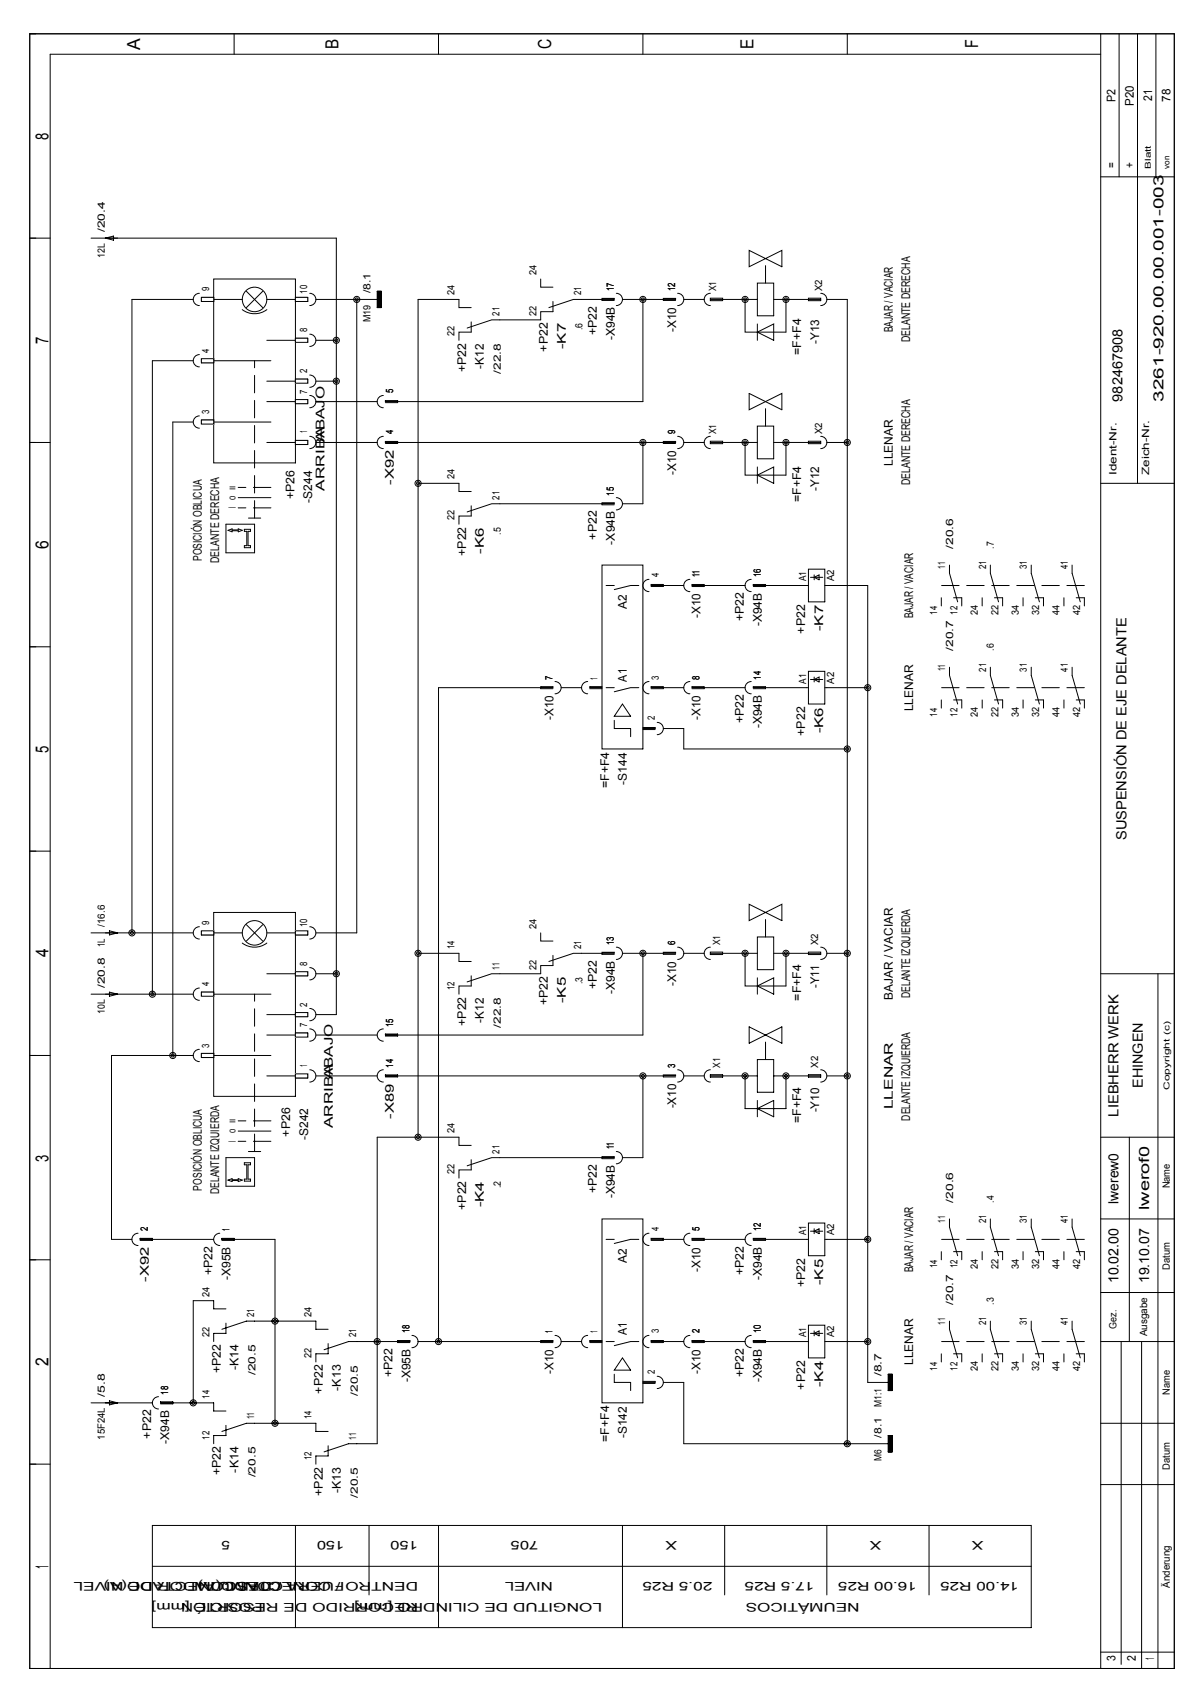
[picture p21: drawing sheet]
<svg xmlns="http://www.w3.org/2000/svg" width="210mm" height="297mm" viewBox="0 0 210 297" stroke-linecap="round" stroke-linejoin="round" font-family="sans-serif">
<defs><g id="words">
<g font-size="3.2">
<text x="24.7" y="8.7" transform="rotate(-90 24.7 8.7)">A</text>
<text x="59.7" y="8.6" transform="rotate(-90 59.7 8.6)">B</text>
<text x="97.1" y="8.7" transform="rotate(-90 97.1 8.7)">C</text>
<text x="132.8" y="8.6" transform="rotate(-90 132.8 8.6)">E</text>
<text x="172.4" y="8.5" transform="rotate(-90 172.4 8.5)">F</text>
<text x="8.5" y="24.7" transform="rotate(-90 8.5 24.7)">8</text>
<text x="8.5" y="60.7" transform="rotate(-90 8.5 60.7)">7</text>
<text x="8.5" y="96.7" transform="rotate(-90 8.5 96.7)">6</text>
<text x="8.5" y="132.7" transform="rotate(-90 8.5 132.7)">5</text>
<text x="8.5" y="168.8" transform="rotate(-90 8.5 168.8)">4</text>
<text x="8.5" y="204.8" transform="rotate(-90 8.5 204.8)">3</text>
<text x="8.5" y="240.8" transform="rotate(-90 8.5 240.8)">2</text>
<text x="8.5" y="276.5" transform="rotate(-90 8.5 276.5)">1</text>
</g>
<g font-size="2.5">
<text x="197.8" y="70.8" transform="rotate(-90 197.8 70.8)">982467908</text>
<text x="205" y="70.8" transform="rotate(-90 205 70.8)">3261-920.00.00.001-003</text>
<text x="198.6" y="148.1" transform="rotate(-90 198.6 148.1)">SUSPENSIÓN DE EJE DELANTE</text>
<text x="201.4" y="191.8" transform="rotate(-90 201.4 191.8)">EHINGEN</text>
<text x="197.1" y="196.8" transform="rotate(-90 197.1 196.8)">LIEBHERR WERK</text>
<text x="197.1" y="212.2" transform="rotate(-90 197.1 212.2)">lwerew0</text>
<text x="202.5" y="213.3" transform="rotate(-90 202.5 213.3)">lwerof0</text>
<text x="197.1" y="226.2" transform="rotate(-90 197.1 226.2)">10.02.00</text>
<text x="202.5" y="226.2" transform="rotate(-90 202.5 226.2)">19.10.07</text>
</g>
<g font-size="2.1">
<text x="196.6" y="18" transform="rotate(-90 196.6 18)">P2</text>
<text x="203.1" y="17.7" transform="rotate(-90 203.1 17.7)">21</text>
<text x="206.3" y="17.9" transform="rotate(-90 206.3 17.9)">78</text>
<text x="199.8" y="18.6" transform="rotate(-90 199.8 18.6)">P20</text>
<text x="196.6" y="29.6" transform="rotate(-90 196.6 29.6)">=</text>
<text x="199.8" y="29.6" transform="rotate(-90 199.8 29.6)">+</text>
<text x="105.2" y="59.1" transform="rotate(-90 105.2 59.1)">+P22</text>
<text x="108.3" y="60" transform="rotate(-90 108.3 60)">-X94B</text>
<text x="119.1" y="58.5" transform="rotate(-90 119.1 58.5)">-X10</text>
<text x="157.3" y="58.6" transform="rotate(-90 157.3 58.6)">BAJAR / VACIAR</text>
<text x="82.1" y="65.6" transform="rotate(-90 82.1 65.6)">+P22</text>
<text x="85.3" y="65" transform="rotate(-90 85.3 65)">-K12</text>
<text x="96.5" y="62" transform="rotate(-90 96.5 62)">+P22</text>
<text x="99.7" y="61.6" transform="rotate(-90 99.7 61.6)">-K7</text>
<text x="141.2" y="62.6" transform="rotate(-90 141.2 62.6)">=F+F4</text>
<text x="144.4" y="60.7" transform="rotate(-90 144.4 60.7)">-Y13</text>
<text x="160.4" y="60.3" transform="rotate(-90 160.4 60.3)">DELANTE DERECHA</text>
<text x="57.2" y="77.8" transform="rotate(-90 57.2 77.8)">ABAJO</text>
<text x="119.1" y="83.7" transform="rotate(-90 119.1 83.7)">-X10</text>
<text x="157.3" y="82.1" transform="rotate(-90 157.3 82.1)">LLENAR</text>
<text x="51.9" y="88" transform="rotate(-90 51.9 88)">+P26</text>
<text x="55" y="88.6" transform="rotate(-90 55 88.6)">-S244</text>
<text x="57.2" y="86.5" transform="rotate(-90 57.2 86.5)">ARRIBA</text>
<text x="69.4" y="85.4" transform="rotate(-90 69.4 85.4)">-X92</text>
<text x="141.2" y="88.5" transform="rotate(-90 141.2 88.5)">=F+F4</text>
<text x="144.4" y="86.5" transform="rotate(-90 144.4 86.5)">-Y12</text>
<text x="160.4" y="85.5" transform="rotate(-90 160.4 85.5)">DELANTE DERECHA</text>
<text x="105.2" y="95.1" transform="rotate(-90 105.2 95.1)">+P22</text>
<text x="108.3" y="96" transform="rotate(-90 108.3 96)">-X94B</text>
<text x="35.6" y="98.9" transform="rotate(-90 35.6 98.9)">POSICIÓN OBLICUA</text>
<text x="38.6" y="99.2" transform="rotate(-90 38.6 99.2)">DELANTE DERECHA</text>
<text x="82.1" y="98" transform="rotate(-90 82.1 98)">+P22</text>
<text x="85.3" y="97.6" transform="rotate(-90 85.3 97.6)">-K6</text>
<text x="110.5" y="107.3" transform="rotate(-90 110.5 107.3)">A2</text>
<text x="123.5" y="108.9" transform="rotate(-90 123.5 108.9)">-X10</text>
<text x="131.1" y="109.5" transform="rotate(-90 131.1 109.5)">+P22</text>
<text x="134.3" y="110.4" transform="rotate(-90 134.3 110.4)">-X94B</text>
<text x="141.9" y="111.7" transform="rotate(-90 141.9 111.7)">+P22</text>
<text x="145.1" y="111.3" transform="rotate(-90 145.1 111.3)">-K7</text>
<text x="160.9" y="109" transform="rotate(-90 160.9 109)">BAJAR / VACIAR</text>
<text x="110.5" y="120.2" transform="rotate(-90 110.5 120.2)">A1</text>
<text x="160.9" y="125.4" transform="rotate(-90 160.9 125.4)">LLENAR</text>
<text x="97.5" y="127" transform="rotate(-90 97.5 127)">-X10</text>
<text x="123.5" y="127" transform="rotate(-90 123.5 127)">-X10</text>
<text x="131.1" y="127.5" transform="rotate(-90 131.1 127.5)">+P22</text>
<text x="134.3" y="128.4" transform="rotate(-90 134.3 128.4)">-X94B</text>
<text x="141.9" y="129.7" transform="rotate(-90 141.9 129.7)">+P22</text>
<text x="145.1" y="129.3" transform="rotate(-90 145.1 129.3)">-K6</text>
<text x="107.3" y="138.9" transform="rotate(-90 107.3 138.9)">=F+F4</text>
<text x="110.5" y="138.4" transform="rotate(-90 110.5 138.4)">-S144</text>
<text x="119.1" y="173.8" transform="rotate(-90 119.1 173.8)">-X10</text>
<text x="96.5" y="177.2" transform="rotate(-90 96.5 177.2)">+P22</text>
<text x="99.7" y="176.8" transform="rotate(-90 99.7 176.8)">-K5</text>
<text x="105.2" y="174.4" transform="rotate(-90 105.2 174.4)">+P22</text>
<text x="108.3" y="175.2" transform="rotate(-90 108.3 175.2)">-X94B</text>
<text x="141.2" y="176.4" transform="rotate(-90 141.2 176.4)">=F+F4</text>
<text x="144.4" y="174.1" transform="rotate(-90 144.4 174.1)">-Y11</text>
<text x="157.3" y="176.2" transform="rotate(-90 157.3 176.2)">BAJAR / VACIAR</text>
<text x="160.4" y="175.9" transform="rotate(-90 160.4 175.9)">DELANTE IZQUIERDA</text>
<text x="82.1" y="180.8" transform="rotate(-90 82.1 180.8)">+P22</text>
<text x="85.3" y="180.3" transform="rotate(-90 85.3 180.3)">-K12</text>
<text x="58.6" y="190.2" transform="rotate(-90 58.6 190.2)">ABAJO</text>
<text x="69.4" y="197.2" transform="rotate(-90 69.4 197.2)">-X89</text>
<text x="119.1" y="195.4" transform="rotate(-90 119.1 195.4)">-X10</text>
<text x="144.4" y="196.1" transform="rotate(-90 144.4 196.1)">-Y10</text>
<text x="157.3" y="195.5" transform="rotate(-90 157.3 195.5)">LLENAR</text>
<text x="160.4" y="197.5" transform="rotate(-90 160.4 197.5)">DELANTE IZQUIERDA</text>
<text x="51.2" y="200.4" transform="rotate(-90 51.2 200.4)">+P26</text>
<text x="54.3" y="201" transform="rotate(-90 54.3 201)">-S242</text>
<text x="58.6" y="198.9" transform="rotate(-90 58.6 198.9)">ARRIBA</text>
<text x="141.2" y="198" transform="rotate(-90 141.2 198)">=F+F4</text>
<text x="35.6" y="209.9" transform="rotate(-90 35.6 209.9)">POSICIÓN OBLICUA</text>
<text x="38.6" y="210.5" transform="rotate(-90 38.6 210.5)">DELANTE IZQUIERDA</text>
<text x="82.1" y="213.3" transform="rotate(-90 82.1 213.3)">+P22</text>
<text x="85.3" y="212.9" transform="rotate(-90 85.3 212.9)">-K4</text>
<text x="105.2" y="210.4" transform="rotate(-90 105.2 210.4)">+P22</text>
<text x="108.3" y="211.3" transform="rotate(-90 108.3 211.3)">-X94B</text>
<text x="26.2" y="225.9" transform="rotate(-90 26.2 225.9)">-X92</text>
<text x="37.5" y="224.8" transform="rotate(-90 37.5 224.8)">+P22</text>
<text x="40.6" y="225.7" transform="rotate(-90 40.6 225.7)">-X95B</text>
<text x="110.5" y="222.6" transform="rotate(-90 110.5 222.6)">A2</text>
<text x="123.5" y="224.2" transform="rotate(-90 123.5 224.2)">-X10</text>
<text x="131.1" y="224.8" transform="rotate(-90 131.1 224.8)">+P22</text>
<text x="134.3" y="225.7" transform="rotate(-90 134.3 225.7)">-X94B</text>
<text x="141.9" y="227" transform="rotate(-90 141.9 227)">+P22</text>
<text x="145.1" y="226.6" transform="rotate(-90 145.1 226.6)">-K5</text>
<text x="160.9" y="224.3" transform="rotate(-90 160.9 224.3)">BAJAR / VACIAR</text>
<text x="110.5" y="235.4" transform="rotate(-90 110.5 235.4)">A1</text>
<text x="38.9" y="242.1" transform="rotate(-90 38.9 242.1)">+P22</text>
<text x="42.1" y="241.6" transform="rotate(-90 42.1 241.6)">-K14</text>
<text x="56.9" y="245.7" transform="rotate(-90 56.9 245.7)">+P22</text>
<text x="60.1" y="245.2" transform="rotate(-90 60.1 245.2)">-K13</text>
<text x="69.2" y="242.8" transform="rotate(-90 69.2 242.8)">+P22</text>
<text x="72.3" y="243.7" transform="rotate(-90 72.3 243.7)">-X95B</text>
<text x="97.5" y="242.2" transform="rotate(-90 97.5 242.2)">-X10</text>
<text x="123.5" y="242.2" transform="rotate(-90 123.5 242.2)">-X10</text>
<text x="131.1" y="242.8" transform="rotate(-90 131.1 242.8)">+P22</text>
<text x="134.3" y="243.7" transform="rotate(-90 134.3 243.7)">-X94B</text>
<text x="141.9" y="245" transform="rotate(-90 141.9 245)">+P22</text>
<text x="145.1" y="244.6" transform="rotate(-90 145.1 244.6)">-K4</text>
<text x="160.9" y="240.6" transform="rotate(-90 160.9 240.6)">LLENAR</text>
<text x="26.7" y="253.6" transform="rotate(-90 26.7 253.6)">+P22</text>
<text x="29.8" y="254.5" transform="rotate(-90 29.8 254.5)">-X94B</text>
<text x="107.3" y="254.2" transform="rotate(-90 107.3 254.2)">=F+F4</text>
<text x="110.5" y="253.5" transform="rotate(-90 110.5 253.5)">-S142</text>
<text x="38.9" y="260.1" transform="rotate(-90 38.9 260.1)">+P22</text>
<text x="42.1" y="259.6" transform="rotate(-90 42.1 259.6)">-K14</text>
<text x="56.9" y="263.7" transform="rotate(-90 56.9 263.7)">+P22</text>
<text x="60.1" y="263.2" transform="rotate(-90 60.1 263.2)">-K13</text>
<text x="40.6" y="271.7" transform="rotate(-180 40.6 271.7)">5</text>
<text x="60.7" y="271.7" transform="rotate(-180 60.7 271.7)">150</text>
<text x="73.7" y="271.7" transform="rotate(-180 73.7 271.7)">150</text>
<text x="94.9" y="271.7" transform="rotate(-180 94.9 271.7)">705</text>
<text x="119.3" y="271.7" transform="rotate(-180 119.3 271.7)">X</text>
<text x="155.3" y="271.7" transform="rotate(-180 155.3 271.7)">X</text>
<text x="173.4" y="271.7" transform="rotate(-180 173.4 271.7)">X</text>
<text x="49.9" y="278.9" transform="rotate(-180 49.9 278.9)">CONMUTADOR DE NIVEL</text>
<text x="60.7" y="278.9" transform="rotate(-180 60.7 278.9)">FUERA / DESCONECTADO(A)</text>
<text x="73.7" y="278.9" transform="rotate(-180 73.7 278.9)">DENTRO / CONECTADO(A)</text>
<text x="97.5" y="278.9" transform="rotate(-180 97.5 278.9)">NIVEL</text>
<text x="125.6" y="278.9" transform="rotate(-180 125.6 278.9)">20.5 R25</text>
<text x="143.6" y="278.9" transform="rotate(-180 143.6 278.9)">17.5 R25</text>
<text x="161.6" y="278.9" transform="rotate(-180 161.6 278.9)">16.00 R25</text>
<text x="179.6" y="278.9" transform="rotate(-180 179.6 278.9)">14.00 R25</text>
<text x="46.3" y="282.5" transform="rotate(-180 46.3 282.5)">POSICIÓN</text>
<text x="73.7" y="282.5" transform="rotate(-180 73.7 282.5)">RECORRIDO DE RESORTE [mm]</text>
<text x="106.1" y="282.5" transform="rotate(-180 106.1 282.5)">LONGITUD DE CILINDRO [mm]</text>
<text x="151.5" y="282.5" transform="rotate(-180 151.5 282.5)">NEUMÁTICOS</text>
<text x="196.6" y="292.9" transform="rotate(-90 196.6 292.9)">3</text>
<text x="200.2" y="292.8" transform="rotate(-90 200.2 292.8)">2</text>
<text x="203.4" y="292.6" transform="rotate(-90 203.4 292.6)">1</text>
</g>
<g font-size="1.8">
<text x="18.5" y="40.9" transform="rotate(-90 18.5 40.9)">/20.4</text>
<text x="18.5" y="45.5" transform="rotate(-90 18.5 45.5)">12L</text>
<text x="36.9" y="51.4" transform="rotate(-90 36.9 51.4)">9</text>
<text x="54.1" y="51.8" transform="rotate(-90 54.1 51.8)">10</text>
<text x="65.3" y="51.7" transform="rotate(-90 65.3 51.7)">/8.1</text>
<text x="80.1" y="52.1" transform="rotate(-90 80.1 52.1)">24</text>
<text x="94.5" y="48.5" transform="rotate(-90 94.5 48.5)">24</text>
<text x="102.4" y="52.1" transform="rotate(-90 102.4 52.1)">21</text>
<text x="108.2" y="51.3" transform="rotate(-90 108.2 51.3)">17</text>
<text x="119" y="51.3" transform="rotate(-90 119 51.3)">12</text>
<text x="126.2" y="51.3" transform="rotate(-90 126.2 51.3)">X1</text>
<text x="144.9" y="51.3" transform="rotate(-90 144.9 51.3)">X2</text>
<text x="54.1" y="58.6" transform="rotate(-90 54.1 58.6)">8</text>
<text x="65.3" y="56.8" transform="rotate(-90 65.3 56.8)">M19</text>
<text x="80.1" y="59.3" transform="rotate(-90 80.1 59.3)">22</text>
<text x="88" y="55.7" transform="rotate(-90 88 55.7)">21</text>
<text x="94.5" y="55.7" transform="rotate(-90 94.5 55.7)">22</text>
<text x="102.7" y="58.2" transform="rotate(-90 102.7 58.2)">.6</text>
<text x="36.9" y="62.2" transform="rotate(-90 36.9 62.2)">4</text>
<text x="54.1" y="65.8" transform="rotate(-90 54.1 65.8)">2</text>
<text x="88.3" y="65.9" transform="rotate(-90 88.3 65.9)">/22.8</text>
<text x="54.1" y="69.4" transform="rotate(-90 54.1 69.4)">7</text>
<text x="69.3" y="69.4" transform="rotate(-90 69.3 69.4)">5</text>
<text x="36.9" y="73" transform="rotate(-90 36.9 73)">3</text>
<text x="54.1" y="76.4" transform="rotate(-90 54.1 76.4)">1</text>
<text x="69.3" y="76.6" transform="rotate(-90 69.3 76.6)">4</text>
<text x="119" y="76.6" transform="rotate(-90 119 76.6)">9</text>
<text x="126.2" y="76.6" transform="rotate(-90 126.2 76.6)">X1</text>
<text x="144.9" y="76.6" transform="rotate(-90 144.9 76.6)">X2</text>
<text x="196.8" y="83.8" transform="rotate(-90 196.8 83.8)">Ident-Nr.</text>
<text x="202.6" y="83.8" transform="rotate(-90 202.6 83.8)">Zeich-Nr.</text>
<text x="41.5" y="89.6" transform="rotate(-90 41.5 89.6)">I</text>
<text x="80.1" y="84.5" transform="rotate(-90 80.1 84.5)">24</text>
<text x="88" y="88.1" transform="rotate(-90 88 88.1)">21</text>
<text x="108.2" y="87.4" transform="rotate(-90 108.2 87.4)">15</text>
<text x="80.1" y="91.7" transform="rotate(-90 80.1 91.7)">22</text>
<text x="88.3" y="94.2" transform="rotate(-90 88.3 94.2)">.5</text>
<text x="116.1" y="101.8" transform="rotate(-90 116.1 101.8)">4</text>
<text x="123.3" y="101.8" transform="rotate(-90 123.3 101.8)">11</text>
<text x="134.1" y="101.8" transform="rotate(-90 134.1 101.8)">16</text>
<text x="166.6" y="100.3" transform="rotate(-90 166.6 100.3)">11</text>
<text x="168" y="96.7" transform="rotate(-90 168 96.7)">/20.6</text>
<text x="173.8" y="100.4" transform="rotate(-90 173.8 100.4)">21</text>
<text x="175.2" y="96.7" transform="rotate(-90 175.2 96.7)">.7</text>
<text x="181" y="100.4" transform="rotate(-90 181 100.4)">31</text>
<text x="188.2" y="100.4" transform="rotate(-90 188.2 100.4)">41</text>
<text x="142.1" y="102.5" transform="rotate(-90 142.1 102.5)">A1</text>
<text x="147" y="102.5" transform="rotate(-90 147 102.5)">A2</text>
<text x="165.1" y="108.3" transform="rotate(-90 165.1 108.3)">14</text>
<text x="168.7" y="108.3" transform="rotate(-90 168.7 108.3)">12</text>
<text x="172.3" y="108.4" transform="rotate(-90 172.3 108.4)">24</text>
<text x="175.9" y="108.4" transform="rotate(-90 175.9 108.4)">22</text>
<text x="179.5" y="108.4" transform="rotate(-90 179.5 108.4)">34</text>
<text x="183.2" y="108.4" transform="rotate(-90 183.2 108.4)">32</text>
<text x="186.8" y="108.4" transform="rotate(-90 186.8 108.4)">44</text>
<text x="190.4" y="108.4" transform="rotate(-90 190.4 108.4)">42</text>
<text x="97.4" y="119.8" transform="rotate(-90 97.4 119.8)">7</text>
<text x="105.3" y="119.8" transform="rotate(-90 105.3 119.8)">1</text>
<text x="116.1" y="119.8" transform="rotate(-90 116.1 119.8)">3</text>
<text x="123.3" y="119.8" transform="rotate(-90 123.3 119.8)">8</text>
<text x="134.1" y="119.8" transform="rotate(-90 134.1 119.8)">14</text>
<text x="166.6" y="118.3" transform="rotate(-90 166.6 118.3)">11</text>
<text x="168" y="114.7" transform="rotate(-90 168 114.7)">/20.7</text>
<text x="173.8" y="118.4" transform="rotate(-90 173.8 118.4)">21</text>
<text x="175.2" y="114.7" transform="rotate(-90 175.2 114.7)">.6</text>
<text x="181" y="118.4" transform="rotate(-90 181 118.4)">31</text>
<text x="188.2" y="118.4" transform="rotate(-90 188.2 118.4)">41</text>
<text x="142.1" y="120.5" transform="rotate(-90 142.1 120.5)">A1</text>
<text x="147" y="120.5" transform="rotate(-90 147 120.5)">A2</text>
<text x="115.4" y="127" transform="rotate(-90 115.4 127)">2</text>
<text x="165.1" y="126.3" transform="rotate(-90 165.1 126.3)">14</text>
<text x="168.7" y="126.3" transform="rotate(-90 168.7 126.3)">12</text>
<text x="172.3" y="126.4" transform="rotate(-90 172.3 126.4)">24</text>
<text x="175.9" y="126.4" transform="rotate(-90 175.9 126.4)">22</text>
<text x="179.5" y="126.4" transform="rotate(-90 179.5 126.4)">34</text>
<text x="183.2" y="126.4" transform="rotate(-90 183.2 126.4)">32</text>
<text x="186.8" y="126.4" transform="rotate(-90 186.8 126.4)">44</text>
<text x="190.4" y="126.4" transform="rotate(-90 190.4 126.4)">42</text>
<text x="18.5" y="167" transform="rotate(-90 18.5 167)">1L</text>
<text x="18.5" y="163.4" transform="rotate(-90 18.5 163.4)">/16.6</text>
<text x="36.9" y="163.1" transform="rotate(-90 36.9 163.1)">9</text>
<text x="54.1" y="163.5" transform="rotate(-90 54.1 163.5)">10</text>
<text x="80.1" y="167.3" transform="rotate(-90 80.1 167.3)">14</text>
<text x="94.5" y="163.7" transform="rotate(-90 94.5 163.7)">24</text>
<text x="102.4" y="167.3" transform="rotate(-90 102.4 167.3)">21</text>
<text x="108.2" y="166.6" transform="rotate(-90 108.2 166.6)">13</text>
<text x="119" y="166.6" transform="rotate(-90 119 166.6)">6</text>
<text x="126.9" y="166.6" transform="rotate(-90 126.9 166.6)">X1</text>
<text x="144.2" y="166.6" transform="rotate(-90 144.2 166.6)">X2</text>
<text x="36.9" y="173.9" transform="rotate(-90 36.9 173.9)">4</text>
<text x="54.1" y="170.3" transform="rotate(-90 54.1 170.3)">8</text>
<text x="88" y="170.9" transform="rotate(-90 88 170.9)">11</text>
<text x="94.5" y="170.9" transform="rotate(-90 94.5 170.9)">22</text>
<text x="102.7" y="173.5" transform="rotate(-90 102.7 173.5)">.3</text>
<text x="18.5" y="178.8" transform="rotate(-90 18.5 178.8)">10L</text>
<text x="18.5" y="174.2" transform="rotate(-90 18.5 174.2)">/20.8</text>
<text x="54.1" y="177.5" transform="rotate(-90 54.1 177.5)">2</text>
<text x="80.1" y="174.5" transform="rotate(-90 80.1 174.5)">12</text>
<text x="36.9" y="184.7" transform="rotate(-90 36.9 184.7)">3</text>
<text x="54.1" y="181.1" transform="rotate(-90 54.1 181.1)">7</text>
<text x="69.3" y="181" transform="rotate(-90 69.3 181)">15</text>
<text x="88.3" y="181.2" transform="rotate(-90 88.3 181.2)">/22.8</text>
<text x="54.1" y="188.1" transform="rotate(-90 54.1 188.1)">1</text>
<text x="69.3" y="188.2" transform="rotate(-90 69.3 188.2)">14</text>
<text x="119" y="188.2" transform="rotate(-90 119 188.2)">3</text>
<text x="126.9" y="188.2" transform="rotate(-90 126.9 188.2)">X1</text>
<text x="144.2" y="188.2" transform="rotate(-90 144.2 188.2)">X2</text>
<text x="41.5" y="201.3" transform="rotate(-90 41.5 201.3)">I</text>
<text x="80.1" y="199.8" transform="rotate(-90 80.1 199.8)">24</text>
<text x="88" y="203.4" transform="rotate(-90 88 203.4)">21</text>
<text x="108.2" y="202.6" transform="rotate(-90 108.2 202.6)">11</text>
<text x="80.1" y="207" transform="rotate(-90 80.1 207)">22</text>
<text x="88.3" y="209.5" transform="rotate(-90 88.3 209.5)">.2</text>
<text x="206.2" y="209.5" transform="rotate(-90 206.2 209.5)">Name</text>
<text x="166.6" y="215.6" transform="rotate(-90 166.6 215.6)">11</text>
<text x="168" y="212" transform="rotate(-90 168 212)">/20.6</text>
<text x="173.8" y="215.6" transform="rotate(-90 173.8 215.6)">21</text>
<text x="175.2" y="212" transform="rotate(-90 175.2 212)">.4</text>
<text x="181" y="215.6" transform="rotate(-90 181 215.6)">31</text>
<text x="188.2" y="215.6" transform="rotate(-90 188.2 215.6)">41</text>
<text x="26.1" y="217" transform="rotate(-90 26.1 217)">2</text>
<text x="40.5" y="217" transform="rotate(-90 40.5 217)">1</text>
<text x="116.1" y="217" transform="rotate(-90 116.1 217)">4</text>
<text x="123.3" y="217" transform="rotate(-90 123.3 217)">5</text>
<text x="134.1" y="217" transform="rotate(-90 134.1 217)">12</text>
<text x="142.1" y="217.8" transform="rotate(-90 142.1 217.8)">A1</text>
<text x="147" y="217.8" transform="rotate(-90 147 217.8)">A2</text>
<text x="165.1" y="223.6" transform="rotate(-90 165.1 223.6)">14</text>
<text x="168.7" y="223.6" transform="rotate(-90 168.7 223.6)">12</text>
<text x="172.3" y="223.7" transform="rotate(-90 172.3 223.7)">24</text>
<text x="175.9" y="223.7" transform="rotate(-90 175.9 223.7)">22</text>
<text x="179.5" y="223.7" transform="rotate(-90 179.5 223.7)">34</text>
<text x="183.2" y="223.7" transform="rotate(-90 183.2 223.7)">32</text>
<text x="186.8" y="223.7" transform="rotate(-90 186.8 223.7)">44</text>
<text x="190.4" y="223.7" transform="rotate(-90 190.4 223.7)">42</text>
<text x="206.2" y="223.8" transform="rotate(-90 206.2 223.8)">Datum</text>
<text x="36.9" y="228.6" transform="rotate(-90 36.9 228.6)">24</text>
<text x="44.8" y="232.2" transform="rotate(-90 44.8 232.2)">21</text>
<text x="54.9" y="232.2" transform="rotate(-90 54.9 232.2)">24</text>
<text x="166.6" y="233.6" transform="rotate(-90 166.6 233.6)">11</text>
<text x="168" y="230" transform="rotate(-90 168 230)">/20.7</text>
<text x="173.8" y="233.7" transform="rotate(-90 173.8 233.7)">21</text>
<text x="175.2" y="230" transform="rotate(-90 175.2 230)">.3</text>
<text x="181" y="233.7" transform="rotate(-90 181 233.7)">31</text>
<text x="188.2" y="233.7" transform="rotate(-90 188.2 233.7)">41</text>
<text x="36.9" y="235.8" transform="rotate(-90 36.9 235.8)">22</text>
<text x="54.9" y="239.4" transform="rotate(-90 54.9 239.4)">22</text>
<text x="62.8" y="235.8" transform="rotate(-90 62.8 235.8)">21</text>
<text x="72.2" y="235.1" transform="rotate(-90 72.2 235.1)">18</text>
<text x="97.4" y="235.1" transform="rotate(-90 97.4 235.1)">1</text>
<text x="105.3" y="235.1" transform="rotate(-90 105.3 235.1)">1</text>
<text x="116.1" y="235.1" transform="rotate(-90 116.1 235.1)">3</text>
<text x="123.3" y="235.1" transform="rotate(-90 123.3 235.1)">2</text>
<text x="134.1" y="235.1" transform="rotate(-90 134.1 235.1)">10</text>
<text x="142.1" y="235.8" transform="rotate(-90 142.1 235.8)">A1</text>
<text x="147" y="235.8" transform="rotate(-90 147 235.8)">A2</text>
<text x="196.8" y="234.2" transform="rotate(-90 196.8 234.2)">Gez.</text>
<text x="202.2" y="235.6" transform="rotate(-90 202.2 235.6)">Ausgabe</text>
<text x="29.7" y="245.9" transform="rotate(-90 29.7 245.9)">18</text>
<text x="45.1" y="242.4" transform="rotate(-90 45.1 242.4)">/20.5</text>
<text x="115.4" y="242.3" transform="rotate(-90 115.4 242.3)">2</text>
<text x="155.4" y="242.6" transform="rotate(-90 155.4 242.6)">/8.7</text>
<text x="165.1" y="241.6" transform="rotate(-90 165.1 241.6)">14</text>
<text x="168.7" y="241.6" transform="rotate(-90 168.7 241.6)">12</text>
<text x="172.3" y="241.7" transform="rotate(-90 172.3 241.7)">24</text>
<text x="175.9" y="241.7" transform="rotate(-90 175.9 241.7)">22</text>
<text x="179.5" y="241.7" transform="rotate(-90 179.5 241.7)">34</text>
<text x="183.2" y="241.7" transform="rotate(-90 183.2 241.7)">32</text>
<text x="186.8" y="241.7" transform="rotate(-90 186.8 241.7)">44</text>
<text x="190.4" y="241.7" transform="rotate(-90 190.4 241.7)">42</text>
<text x="206.2" y="245.9" transform="rotate(-90 206.2 245.9)">Name</text>
<text x="18.5" y="246.2" transform="rotate(-90 18.5 246.2)">/5.8</text>
<text x="36.9" y="246.6" transform="rotate(-90 36.9 246.6)">14</text>
<text x="44.8" y="250.2" transform="rotate(-90 44.8 250.2)">11</text>
<text x="54.9" y="250.2" transform="rotate(-90 54.9 250.2)">14</text>
<text x="63.1" y="246" transform="rotate(-90 63.1 246)">/20.5</text>
<text x="155.4" y="248" transform="rotate(-90 155.4 248)">M1:1</text>
<text x="18.5" y="253.8" transform="rotate(-90 18.5 253.8)">15F24L</text>
<text x="36.9" y="253.8" transform="rotate(-90 36.9 253.8)">12</text>
<text x="54.9" y="257.4" transform="rotate(-90 54.9 257.4)">12</text>
<text x="62.8" y="253.8" transform="rotate(-90 62.8 253.8)">11</text>
<text x="155.4" y="257.6" transform="rotate(-90 155.4 257.6)">M6</text>
<text x="155.4" y="253.4" transform="rotate(-90 155.4 253.4)">/8.1</text>
<text x="45.1" y="260.4" transform="rotate(-90 45.1 260.4)">/20.5</text>
<text x="206.2" y="259.1" transform="rotate(-90 206.2 259.1)">Datum</text>
<text x="63.1" y="264" transform="rotate(-90 63.1 264)">/20.5</text>
<text x="206.2" y="279.9" transform="rotate(-90 206.2 279.9)">Änderung</text>
</g>
<g font-size="1.4">
<text x="202.9" y="29.7" transform="rotate(-90 202.9 29.7)">Blatt</text>
<text x="206.1" y="29.7" transform="rotate(-90 206.1 29.7)">von</text>
<text x="41.5" y="88.1" transform="rotate(-90 41.5 88.1)">0 II</text>
<text x="206.1" y="192.1" transform="rotate(-90 206.1 192.1)">Copyright (c)</text>
<text x="41.5" y="199.8" transform="rotate(-90 41.5 199.8)">0 II</text>
</g>
</g></defs>
<g fill="none" stroke="#000" stroke-width=".18">
<path d="M35.1 51.7a1.08 1.08 0 0 0-1 1.1 1.08 1.08 0 0 0 1 1.1M37.7 52.8h5M37.7 49.2h14.4v32.4h-14.4zM42.7 54.6a3.6 3.6 0 0 0 4.3 0M43.4 51.3l2.9 2.9M46.3 51.3l-2.9 2.9M47 52.8h5.1M47 60h5.1M54.6 58.9a1.08 1.08 0 0 1 1.1 1.1 1.08 1.08 0 0 1-1.1 1.1M54.6 51.7a1.08 1.08 0 0 1 1.1 1.1 1.08 1.08 0 0 1-1.1 1.1M80.9 52.8v1.4h2.1M83 56.7v1.8h-2.1v1.5"/>
<path d="M88.1 56.4h-1.5l-4.3 1.4M95.3 49.2v1.4h2.2M97.5 53.1v1.8h-2.2v1.5M102.5 52.8h-1.4l-4.4 1.4M106.1 52.8h2.2v-.2h-2.2v.4h2.2M108.6 51.7a1.08 1.08 0 0 1 1.1 1.1 1.08 1.08 0 0 1-1.1 1.1M116.9 52.8h2.2v-.2h-2.2v.4h2.2M119.4 51.7a1.08 1.08 0 0 1 1.1 1.1 1.08 1.08 0 0 1-1.1 1.1M125.2 52.8h8.3M125.2 51.7a1.08 1.08 0 0 0-1.1 1.1 1.08 1.08 0 0 0 1.1 1.1M125.2 52.6h2.2v.4h-2.2zM132 44.1l5.8 2.9v-2.9l-5.8 2.9z"/>
<path d="M133.5 49.9h2.9v5.8h-2.9zM133.5 57.1v2.9M133.5 58.6l2.9-1.5v2.9zM136.4 52.8h8.2M138.5 52.8v5.8h-7.2v-5.8M142.5 52.6h2.1v.4h-2.1zM144.6 51.7a1.08 1.08 0 0 1 1.1 1.1 1.08 1.08 0 0 1-1.1 1.1M35.1 73.3a1.08 1.08 0 0 0-1 1.1 1.08 1.08 0 0 0 1 1.1M35.1 62.5a1.08 1.08 0 0 0-1 1.1 1.08 1.08 0 0 0 1 1.1M35.5 74h2.2v.8h-2.2zM37.7 74.4h10M37.7 63.6h10"/>
<path d="M47 78h5.1M47 70.8h5.1M47 67.2h5.1M54.6 76.9a1.08 1.08 0 0 1 1.1 1.1 1.08 1.08 0 0 1-1.1 1.1M54.6 66.1a1.08 1.08 0 0 1 1.1 1.1 1.08 1.08 0 0 1-1.1 1.1M54.6 69.7a1.08 1.08 0 0 1 1.1 1.1 1.08 1.08 0 0 1-1.1 1.1M67.6 76.9a1.08 1.08 0 0 0-1.1 1.1 1.08 1.08 0 0 0 1.1 1.1M67.6 69.7a1.08 1.08 0 0 0-1.1 1.1 1.08 1.08 0 0 0 1.1 1.1M70.1 78h-2.2v-.2h2.2v.4h-2.2M70.1 70.8h-2.2v-.2h2.2v.4h-2.2M116.9 78h2.2v-.2h-2.2v.4h2.2M119.4 76.9a1.08 1.08 0 0 1 1.1 1.1 1.08 1.08 0 0 1-1.1 1.1"/>
<path d="M125.2 78h8.3M125.2 77.8h2.2v.4h-2.2zM125.2 76.9a1.08 1.08 0 0 0-1.1 1.1 1.08 1.08 0 0 0 1.1 1.1M133.5 75.1h2.9v5.8h-2.9zM136.4 78h8.2M137.8 72.2v-2.8l-5.8 2.8v-2.8l5.8 2.8M138.5 78v5.8h-7.2v-5.8M142.5 77.8h2.1v.4h-2.1zM144.6 76.9a1.08 1.08 0 0 1 1.1 1.1 1.08 1.08 0 0 1-1.1 1.1M42 87.7h5.7M43.8 91.3h2.1M80.9 85.2v1.4h2.1"/>
<path d="M83 89.2v1.8h-2.1v1.4M88.1 88.8h-1.5l-4.3 1.4M106.1 99.6h7.2v32.4h-7.2zM106.1 88.8h2.2v-.2h-2.2v.4h2.2M108.6 87.7a1.08 1.08 0 0 1 1.1 1.1 1.08 1.08 0 0 1-1.1 1.1M133.5 82.3v2.9M133.5 83.8l2.9-1.5v2.9zM106.8 103.2h1.5M112.6 103.2h-1.5l-2.8 .7M114.4 102.1a1.08 1.08 0 0 0-1.1 1.1 1.08 1.08 0 0 0 1.1 1.1M116.9 103.2h-2.2v-.2h2.2v.4h-2.2M121.6 102.1a1.08 1.08 0 0 0-1.1 1.1 1.08 1.08 0 0 0 1.1 1.1"/>
<path d="M124.1 103.2h-2.2v-.2h2.2v.4h-2.2M132.4 102.1a1.08 1.08 0 0 0-1.1 1.1 1.08 1.08 0 0 0 1.1 1.1M134.9 103.2h-2.1v-.2h2.1v.4h-2.1M142.1 103.2h.4M142.5 100.3h2.9v5.8h-2.9zM142.5 118.3h2.9v5.8h-2.9zM142.8 119.8h2.2M142.8 101.8h2.2M143.5 119.8l.9-.4v.8zM143.5 101.8l.9-.5v.9zM143.5 101.3v.9M143.5 119.4v.8"/>
<path d="M145.4 103.2h.3M95.3 121.2h2.2v-.2h-2.2v.4h2.2M97.8 120.1a1.08 1.08 0 0 1 1.1 1.1 1.08 1.08 0 0 1-1.1 1.1M103.6 120.1a1.08 1.08 0 0 0-1.1 1.1 1.08 1.08 0 0 0 1.1 1.1M103.9 121.4h2.2M106.1 121h-2.2v.2h2.2M106.8 121.2h1.5M108.3 127v1.4h2.8v1.5M109.7 124.1l1.4 2.2h-2.8zM112.6 121.2h-1.5l-2.8 .7M113.3 128.2h2.2v.2h-2.2M113.3 128.6h2.2"/>
<path d="M114.4 120.1a1.08 1.08 0 0 0-1.1 1.1 1.08 1.08 0 0 0 1.1 1.1M115.8 127.3a1.08 1.08 0 0 1 1.1 1.1 1.08 1.08 0 0 1-1.1 1.1M116.9 121.2h-2.2v-.2h2.2v.4h-2.2M121.6 120.1a1.08 1.08 0 0 0-1.1 1.1 1.08 1.08 0 0 0 1.1 1.1M124.1 121.2h-2.2v-.2h2.2v.4h-2.2M132.4 120.1a1.08 1.08 0 0 0-1.1 1.1 1.08 1.08 0 0 0 1.1 1.1M134.9 121.2h-2.1v-.2h2.1v.4h-2.1M142.1 121.2h.4M145.4 121.2h.3M106.1 214.9h7.2v32.4h-7.2zM106.8 218.5h1.5M112.6 218.5h-1.5l-2.8 .7"/>
<path d="M114.4 217.4a1.08 1.08 0 0 0-1.1 1.1 1.08 1.08 0 0 0 1.1 1.1M116.9 218.5h-2.2v-.2h2.2v.4h-2.2M121.6 217.4a1.08 1.08 0 0 0-1.1 1.1 1.08 1.08 0 0 0 1.1 1.1M124.1 218.5h-2.2v-.2h2.2v.4h-2.2M132.4 217.4a1.08 1.08 0 0 0-1.1 1.1 1.08 1.08 0 0 0 1.1 1.1M134.9 218.5h-2.1v-.2h2.1v.4h-2.1M142.1 218.5h.4M142.5 215.6h2.9v5.8h-2.9zM142.8 217h2.2M143.5 217l.9-.4v.9zM143.5 216.6v.9M145.4 218.5h.3"/>
<path d="M95.3 236.5h2.2v-.2h-2.2v.4h2.2M97.8 235.4a1.08 1.08 0 0 1 1.1 1.1 1.08 1.08 0 0 1-1.1 1.1M103.6 235.4a1.08 1.08 0 0 0-1.1 1.1 1.08 1.08 0 0 0 1.1 1.1M103.9 236.7h2.2M106.1 236.3h-2.2v.2h2.2M106.8 236.5h1.5M109.7 239.4l1.4 2.1h-2.8zM112.6 236.5h-1.5l-2.8 .7M114.4 235.4a1.08 1.08 0 0 0-1.1 1.1 1.08 1.08 0 0 0 1.1 1.1M116.9 236.5h-2.2v-.2h2.2v.4h-2.2M121.6 235.4a1.08 1.08 0 0 0-1.1 1.1 1.08 1.08 0 0 0 1.1 1.1M124.1 236.5h-2.2v-.2h2.2v.4h-2.2"/>
<path d="M132.4 235.4a1.08 1.08 0 0 0-1.1 1.1 1.08 1.08 0 0 0 1.1 1.1M134.9 236.5h-2.1v-.2h2.1v.4h-2.1M142.1 236.5h.4M142.5 233.6h2.9v5.8h-2.9zM142.8 235.1h2.2M143.5 235.1l.9-.5v.9zM143.5 234.6v.9M145.4 236.5h.3M108.3 242.3v1.4h2.8v1.4M113.3 243.9h2.2M113.3 243.5h2.2v.2h-2.2M115.8 242.6a1.08 1.08 0 0 1 1.1 1.1 1.08 1.08 0 0 1-1.1 1.1"/>
<circle cx="44.9" cy="52.8" r="2.16"/>
<circle cx="131.3" cy="52.8" r=".54"/>
<circle cx="131.3" cy="52.8" r=".27"/>
<circle cx="138.5" cy="52.8" r=".54"/>
<circle cx="138.5" cy="52.8" r=".27"/>
<circle cx="131.3" cy="78" r=".54"/>
<circle cx="131.3" cy="78" r=".27"/>
<circle cx="138.5" cy="78" r=".54"/>
<circle cx="138.5" cy="78" r=".27"/>
</g>
<path d="M134.9 49.9v-4.3M134.9 75.1v-4.3M44.9 91.3v-27.7M47.7 89.5h-5.7M47.7 85.9h-5.7" fill="none" stroke="#000" stroke-width=".18" stroke-dasharray="3.1 1.3"/>
<path d="M35.5 74h2.2v.8h-2.2z" fill="#fff"/>
<path d="M35.5 74h2.2v.8h-2.2zM52.1 66.8h2.1v.8h-2.1z" fill="none" stroke="#000" stroke-width=".18"/>
<path d="M52.1 66.8h2.1v.8h-2.1z" fill="#fff"/>
<path d="M52.1 66.8h2.1v.8h-2.1zM52.1 77.6h2.1v.8h-2.1z" fill="none" stroke="#000" stroke-width=".18"/>
<path d="M52.1 77.6h2.1v.8h-2.1z" fill="#fff"/>
<path d="M52.1 59.6h2.1v.8h-2.1zM52.1 77.6h2.1v.8h-2.1z" fill="none" stroke="#000" stroke-width=".18"/>
<path d="M52.1 59.6h2.1v.8h-2.1z" fill="#fff"/>
<path d="M52.1 59.6h2.1v.8h-2.1zM35.5 63.2h2.2v.8h-2.2z" fill="none" stroke="#000" stroke-width=".18"/>
<path d="M35.5 63.2h2.2v.8h-2.2z" fill="#fff"/>
<path d="M35.5 52.4h2.2v.7h-2.2zM35.5 63.2h2.2v.8h-2.2z" fill="none" stroke="#000" stroke-width=".18"/>
<path d="M35.5 52.4h2.2v.7h-2.2z" fill="#fff"/>
<path d="M35.5 52.4h2.2v.7h-2.2zM52.1 52.4h2.1v.7h-2.1z" fill="none" stroke="#000" stroke-width=".18"/>
<path d="M52.1 52.4h2.1v.7h-2.1z" fill="#fff"/>
<path d="M52.1 52.4h2.1v.7h-2.1zM52.1 70.4h2.1v.8h-2.1z" fill="none" stroke="#000" stroke-width=".18"/>
<path d="M52.1 70.4h2.1v.8h-2.1z" fill="#fff"/>
<g fill="none" stroke="#000" stroke-width=".18">
<path d="M52.1 70.4h2.1v.8h-2.1zM132 159.4l5.8 2.9v-2.9l-5.8 2.9zM35.1 174.2a1.08 1.08 0 0 0-1 1.1 1.08 1.08 0 0 0 1 1M35.1 163.4a1.08 1.08 0 0 0-1 1.1 1.08 1.08 0 0 0 1 1M37.7 175.3h10M37.7 164.5h5M37.7 160.9h14.4v32.4h-14.4zM42.7 166.2a3.6 3.6 0 0 0 4.3 0M43.4 163l2.9 2.9M46.3 163l-2.9 2.9M47 178.9h5.1M47 171.7h5.1"/>
<path d="M47 164.5h5.1M54.6 177.8a1.08 1.08 0 0 1 1.1 1.1 1.08 1.08 0 0 1-1.1 1M54.6 170.6a1.08 1.08 0 0 1 1.1 1.1 1.08 1.08 0 0 1-1.1 1M54.6 163.4a1.08 1.08 0 0 1 1.1 1.1 1.08 1.08 0 0 1-1.1 1M80.9 168.1v1.4h2.1M83 172v1.8h-2.1v1.5M88.1 171.7h-1.5l-4.3 1.4M95.3 164.5v1.4h2.2M97.5 168.4v1.8h-2.2v1.5M102.5 168.1h-1.4l-4.4 1.4M106.1 168.1h2.2v-.2h-2.2v.3h2.2M108.6 167a1.08 1.08 0 0 1 1.1 1.1 1.08 1.08 0 0 1-1.1 1"/>
<path d="M116.9 168.1h2.2v-.2h-2.2v.3h2.2M119.4 167a1.08 1.08 0 0 1 1.1 1.1 1.08 1.08 0 0 1-1.1 1M125.2 168.1h8.3M125.2 167a1.08 1.08 0 0 0-1.1 1.1 1.08 1.08 0 0 0 1.1 1M125.2 167.8h2.2v.5h-2.2zM133.5 165.2h2.9v5.7h-2.9zM133.5 172.4v2.9M133.5 173.8l2.9-1.4v2.9zM136.4 168.1h8.2M138.5 168.1v5.7h-7.2v-5.7M142.5 167.8h2.1v.5h-2.1zM144.6 167a1.08 1.08 0 0 1 1.1 1.1 1.08 1.08 0 0 1-1.1 1"/>
<path d="M35.1 185a1.08 1.08 0 0 0-1 1.1 1.08 1.08 0 0 0 1 1M35.5 185.7h2.2v.7h-2.2zM37.7 186.1h10M42 199.4h5.7M47 189.7h5.1M47 182.5h5.1M54.6 188.6a1.08 1.08 0 0 1 1.1 1.1 1.08 1.08 0 0 1-1.1 1M54.6 181.4a1.08 1.08 0 0 1 1.1 1.1 1.08 1.08 0 0 1-1.1 1M116.9 189.7h2.2v-.2h-2.2v.3h2.2M119.4 188.6a1.08 1.08 0 0 1 1.1 1.1 1.08 1.08 0 0 1-1.1 1M125.2 188.6a1.08 1.08 0 0 0-1.1 1.1 1.08 1.08 0 0 0 1.1 1M125.2 189.5h2.2v.4h-2.2z"/>
<path d="M125.2 189.7h8.3M131.3 189.7v5.7h7.2v-5.7M132 181v2.9l5.8-2.9v2.9zM133.5 186.8h2.9v5.7h-2.9zM133.5 194v2.9M133.5 195.4l2.9-1.4v2.9zM136.4 189.7h8.2M142.5 189.5h2.1v.4h-2.1zM144.6 188.6a1.08 1.08 0 0 1 1.1 1.1 1.08 1.08 0 0 1-1.1 1M43.8 203h2.1M80.9 200.5v1.4h2.1M83 204.4v1.8h-2.1v1.5"/>
<path d="M88.1 204.1h-1.5l-4.3 1.4M106.1 204.1h2.2v-.2h-2.2v.4h2.2M108.6 203a1.08 1.08 0 0 1 1.1 1.1 1.08 1.08 0 0 1-1.1 1.1"/>
<circle cx="44.9" cy="164.5" r="2.16"/>
<circle cx="131.3" cy="168.1" r=".27"/>
<circle cx="131.3" cy="168.1" r=".54"/>
<circle cx="138.5" cy="168.1" r=".54"/>
<circle cx="138.5" cy="168.1" r=".27"/>
<circle cx="131.3" cy="189.7" r=".27"/>
<circle cx="131.3" cy="189.7" r=".54"/>
<circle cx="138.5" cy="189.7" r=".27"/>
<circle cx="138.5" cy="189.7" r=".54"/>
</g>
<path d="M134.9 165.2v-4.4M47.7 197.6h-5.7M134.9 186.8v-4.3M44.9 203v-27.7M47.7 201.2h-5.7" fill="none" stroke="#000" stroke-width=".18" stroke-dasharray="3.1 1.3"/>
<path d="M35.5 185.7h2.2v.7h-2.2z" fill="#fff"/>
<path d="M52.1 178.5h2.1v.7h-2.1zM35.5 185.7h2.2v.7h-2.2z" fill="none" stroke="#000" stroke-width=".18"/>
<path d="M52.1 178.5h2.1v.7h-2.1z" fill="#fff"/>
<path d="M52.1 178.5h2.1v.7h-2.1zM52.1 189.3h2.1v.7h-2.1z" fill="none" stroke="#000" stroke-width=".18"/>
<path d="M52.1 189.3h2.1v.7h-2.1z" fill="#fff"/>
<path d="M52.1 171.3h2.1v.7h-2.1zM52.1 189.3h2.1v.7h-2.1z" fill="none" stroke="#000" stroke-width=".18"/>
<path d="M52.1 171.3h2.1v.7h-2.1z" fill="#fff"/>
<path d="M35.5 174.9h2.2v.7h-2.2zM52.1 171.3h2.1v.7h-2.1z" fill="none" stroke="#000" stroke-width=".18"/>
<path d="M35.5 174.9h2.2v.7h-2.2z" fill="#fff"/>
<path d="M35.5 174.9h2.2v.7h-2.2zM35.5 164.1h2.2v.7h-2.2z" fill="none" stroke="#000" stroke-width=".18"/>
<path d="M35.5 164.1h2.2v.7h-2.2z" fill="#fff"/>
<path d="M35.5 164.1h2.2v.7h-2.2zM52.1 164.1h2.1v.7h-2.1z" fill="none" stroke="#000" stroke-width=".18"/>
<path d="M52.1 164.1h2.1v.7h-2.1z" fill="#fff"/>
<path d="M52.1 164.1h2.1v.7h-2.1zM52.1 182.1h2.1v.7h-2.1z" fill="none" stroke="#000" stroke-width=".18"/>
<path d="M52.1 182.1h2.1v.7h-2.1z" fill="#fff"/>
<g fill="none" stroke="#000" stroke-width=".18">
<path d="M5.2 6h201.8v288.1h-201.8zM41.3 6v3.6M77.3 6v3.6M113.3 6v3.6M149.3 6v3.6M194 9.6h-185.2v284.5M194 6v288.1M197.2 6v25.2M200.5 6v79.2M203.7 6v25.2M194 31.2h13M5.2 42h3.6"/>
<path d="M16 42h43.3v136.9h-3.6M18.6 42l1.4-.4v.7zM34.1 52.8h-10.8v111.7M55.7 60h3.6M55.7 52.8h10.8M62.9 52.8v111.7h-7.2M66.5 51.3h.7v2.9h-.7zM66.5 51.3v2.9M66.6 51.3v2.9M66.7 51.3v2.9M66.8 51.3v2.9M66.9 51.3v2.9"/>
<path d="M67 51.3v2.9M67.1 51.3v2.9M80.9 52.8h-7.2v147.7M88.1 56.4h7.2M102.5 52.8h3.6M109.7 52.8h7.2M113.3 52.8v18h-43.2M120.5 52.8h3.6M145.7 52.8h3.6v201.7M5.2 78h3.6M34.1 74.4h-3.6v111.7M34.1 63.6h-7.2v111.7"/>
<path d="M55.7 67.2h3.6M55.7 78h10.8M55.7 70.8h10.8M70.1 78h46.8M113.3 78v10.8h-3.6M120.5 78h3.6M145.7 78h3.6M39.8 92.4h5.1v5.1h-5.1zM40.2 93.5l.7-.3v.2h1.1v-.2l.7 .3-.7 .2v-.1h-1.1v.1zM43.1 93.3h1v.4h-.4v2.5h.4v.4h-1v-.4h.4v-2.5h-.4zM73.7 85.2h7.2M88.1 88.8h18"/>
<path d="M167.3 99.6v1.5l1.5 5M174.5 99.6v1.5l1.5 5M181.7 99.6v1.5l1.5 5M188.9 99.6v1.5l1.5 5M194 85.2h13M5.2 114h3.6M116.9 103.2h3.6M124.1 103.2h7.2M134.9 103.2h7.2M145.7 103.2h7.2v140.5h3.6M165.9 105.4v1.4M167.3 117.6v1.5l1.5 5"/>
<path d="M168.1 105.4h1.4v1.4M173.1 105.4v1.4M174.5 117.6v1.5l1.5 5M175.3 105.4h1.4v1.4M180.3 105.4v1.4M181.7 117.6v1.5l1.5 5M182.5 105.4h1.4v1.4M187.5 105.4v1.4M189 117.6v1.5l1.4 5M189.7 105.4h1.4v1.4M95.3 121.2h-18v115.3M98.9 121.2h3.6"/>
<path d="M116.9 128.4h3.6v3.6h28.8M116.9 121.2h3.6M124.1 121.2h7.2M134.9 121.2h7.2M145.7 121.2h7.2M165.9 123.4v1.4M168.1 123.4h1.4v1.4M173.1 123.4v1.4M175.3 123.4h1.4v1.4M180.3 123.4v1.4M182.5 123.4h1.4v1.4M187.5 123.4v1.4"/>
<path d="M189.7 123.4h1.4v1.4M5.2 150h3.6M16 175.3h18.1M16 164.5h18.1M18.6 164.5h2.1M18.6 175.3h2.1M19.3 164.1l1.4 .4-1.4 .3zM19.3 174.9l1.4 .4-1.4 .3zM55.7 171.7h3.6M73.7 168.1h7.2M88.1 171.7h7.2M102.5 168.1h3.6"/>
<path d="M109.7 168.1h7.2M113.3 168.1v14.4h-45.4v-.2h2.2v.3h-2.2M120.5 168.1h3.6M145.7 168.1h3.6M194 171.7h13M204.1 171.7v122.4M5.2 186.1h3.6M34.1 186.1h-14.5l.1 32.4h3.6M52.1 182.1h2.1v.7h-2.1zM55.7 189.7h10.8M55.7 182.5h10.8M67.6 188.6a1.08 1.08 0 0 0-1.1 1.1 1.08 1.08 0 0 0 1.1 1"/>
<path d="M67.6 181.4a1.08 1.08 0 0 0-1.1 1.1 1.08 1.08 0 0 0 1.1 1M113.3 189.7v14.4h-3.6M116.9 189.7h-49v-.2h2.2v.3h-2.2M120.5 189.7h3.6M145.7 189.7h3.6M24.3 217.4a1.08 1.08 0 0 0-1 1.1 1.08 1.08 0 0 0 1 1.1M37.7 218.5h-13v-.2h2.2v.4h-2.2M38.7 217.4a1.08 1.08 0 0 0-1 1.1 1.08 1.08 0 0 0 1 1.1M39.1 218.7h2.2v-.4h-2.2v.2h9.4v32.4M39.8 204.1h5.1v5h-5.1zM40.2 208l.7-.2v.2h1.1v-.2l.7 .2-.7 .3v-.2h-1.1v.2zM43.1 205h1v.3h-.4v2.6h.4v.3h-1v-.3h.4v-2.6h-.4z"/>
<path d="M80.9 200.5h-14.4v54h-5.1l-4.3 1.4M88.1 204.1h18M116.9 218.5h3.6M124.1 218.5h7.2M134.9 218.5h7.2M145.7 218.5h7.2M167.3 214.9v1.4l1.5 5.1M174.5 214.9v1.4l1.5 5.1M181.7 214.9v1.4l1.5 5.1M188.9 214.9v1.4l1.5 5.1M194 214.9h13M194 200.5h13"/>
<path d="M199 200.5v36M5.2 222.1h3.6M5.2 222.1h1.1M39.1 234.3l4.3-1.4h12.3v1.4h2.1M39.8 233.3v1.8h-2.1v1.4M39.8 230.7h-2.1v-1.4h-3.6v18M57.8 236.9v1.8h-2.1v1.4M72.2 236.7h-2.1v-.4h2.1v.2h-10.8l-4.3 1.4M72.6 235.4a1.08 1.08 0 0 1 1.1 1.1 1.08 1.08 0 0 1-1.1 1.1M73.7 236.5h21.6M98.9 236.5h3.6M116.9 236.5h3.6"/>
<path d="M124.1 236.5h7.2M134.9 236.5h7.2M145.7 236.5h7.2M165.9 220.6v1.5M165.9 238.7v1.4M167.3 232.9v1.4l1.5 5.1M168.1 238.7h1.4v1.4M168.1 220.6h1.4v1.5M173.1 220.6v1.5M173.1 238.7v1.4M174.5 232.9v1.4l1.5 5.1M175.3 238.7h1.4v1.4"/>
<path d="M175.3 220.6h1.4v1.5M180.3 220.6v1.5M180.3 238.7v1.4M181.7 232.9v1.4l1.5 5.1M182.5 238.7h1.4v1.4M182.5 220.6h1.4v1.5M187.5 220.6v1.5M187.5 238.7v1.4M188.9 232.9v1.4l1.5 5.1M189.7 238.7h1.4v1.4M189.7 220.6h1.4v1.5M194 236.5h13"/>
<path d="M194 227.8h13M197.6 236.5v56.9M201.2 236.5v57.6M5.2 258.1h3.6M16 247.3h10.9M19.3 246.9l1.4 .4-1.4 .4zM27.9 246.2a1.08 1.08 0 0 0-1 1.1 1.08 1.08 0 0 0 1 1.1M28.3 247.5h2.2v-.4h-2.2v.2h9.4v1.4h2.1M39.1 252.3l4.3-1.4h12.3v1.4h2.1M39.8 251.3v1.8h-2.1v1.4M57.8 254.9v1.8h-2.1v1.4M116.9 243.7h3.6v10.8h36"/>
<path d="M156.5 242.3h.7v2.8h-.7zM156.5 253.1h.7v2.8h-.7zM156.6 242.3v2.8M156.6 253.1v2.8M156.7 242.3v2.8M156.7 253.1v2.8M156.8 242.3v2.8M156.8 253.1v2.8M156.9 242.3v2.8M156.9 253.1v2.8M157 242.3v2.8M157 253.1v2.8"/>
<path d="M157.1 242.3v2.8M157.1 253.1v2.8M157.2 242.3v2.8M157.2 253.1v2.8M194 250.9h13M26.9 268.9h154.8v18h-154.8zM26.9 276.1h154.8M52.1 268.9v18M65 268.9v12.3M77.3 268.9v18M109.7 268.9v18M127.7 268.9v12.3"/>
<path d="M145.7 268.9v12.3M163.7 268.9v12.3M194 261.7h13M194 291.2h13"/>
<circle cx="59.3" cy="60" r=".54"/>
<circle cx="59.3" cy="60" r=".27"/>
<circle cx="62.9" cy="52.8" r=".54"/>
<circle cx="62.9" cy="52.8" r=".27"/>
<circle cx="113.3" cy="52.8" r=".54"/>
<circle cx="113.3" cy="52.8" r=".27"/>
<circle cx="59.3" cy="67.2" r=".54"/>
<circle cx="59.3" cy="67.2" r=".27"/>
<circle cx="113.3" cy="78" r=".54"/>
<circle cx="113.3" cy="78" r=".27"/>
<circle cx="149.3" cy="78" r=".54"/>
<circle cx="149.3" cy="78" r=".27"/>
<circle cx="73.7" cy="85.2" r=".54"/>
<circle cx="73.7" cy="85.2" r=".27"/>
<circle cx="149.3" cy="132" r=".54"/>
<circle cx="149.3" cy="132" r=".27"/>
<circle cx="152.9" cy="121.2" r=".27"/>
<circle cx="152.9" cy="121.2" r=".54"/>
<circle cx="23.3" cy="164.5" r=".54"/>
<circle cx="23.3" cy="164.5" r=".27"/>
<circle cx="26.9" cy="175.3" r=".27"/>
<circle cx="26.9" cy="175.3" r=".54"/>
<circle cx="59.3" cy="171.7" r=".54"/>
<circle cx="59.3" cy="171.7" r=".27"/>
<circle cx="73.7" cy="168.1" r=".54"/>
<circle cx="73.7" cy="168.1" r=".27"/>
<circle cx="113.3" cy="168.1" r=".54"/>
<circle cx="113.3" cy="168.1" r=".27"/>
<circle cx="149.3" cy="168.1" r=".54"/>
<circle cx="149.3" cy="168.1" r=".27"/>
<circle cx="30.5" cy="186.1" r=".54"/>
<circle cx="30.5" cy="186.1" r=".27"/>
<circle cx="113.3" cy="189.7" r=".54"/>
<circle cx="113.3" cy="189.7" r=".27"/>
<circle cx="149.3" cy="189.7" r=".54"/>
<circle cx="149.3" cy="189.7" r=".27"/>
<circle cx="73.7" cy="200.5" r=".54"/>
<circle cx="73.7" cy="200.5" r=".27"/>
<circle cx="152.9" cy="218.5" r=".27"/>
<circle cx="152.9" cy="218.5" r=".54"/>
<circle cx="48.5" cy="232.9" r=".54"/>
<circle cx="48.5" cy="232.9" r=".27"/>
<circle cx="66.5" cy="236.5" r=".27"/>
<circle cx="66.5" cy="236.5" r=".54"/>
<circle cx="77.3" cy="236.5" r=".54"/>
<circle cx="77.3" cy="236.5" r=".27"/>
<circle cx="152.9" cy="236.5" r=".54"/>
<circle cx="152.9" cy="236.5" r=".27"/>
<circle cx="34.1" cy="247.3" r=".54"/>
<circle cx="34.1" cy="247.3" r=".27"/>
<circle cx="48.5" cy="250.9" r=".54"/>
<circle cx="48.5" cy="250.9" r=".27"/>
<circle cx="149.3" cy="254.5" r=".54"/>
<circle cx="149.3" cy="254.5" r=".27"/>
</g>
<path d="M191.1 103.2h-25.9M191.1 121.2h-25.9M191.1 218.5h-25.9M191.1 236.5h-25.9" fill="none" stroke="#000" stroke-width=".18" stroke-dasharray="3.1 1.3"/>
<use href="#words"/>
</svg>
